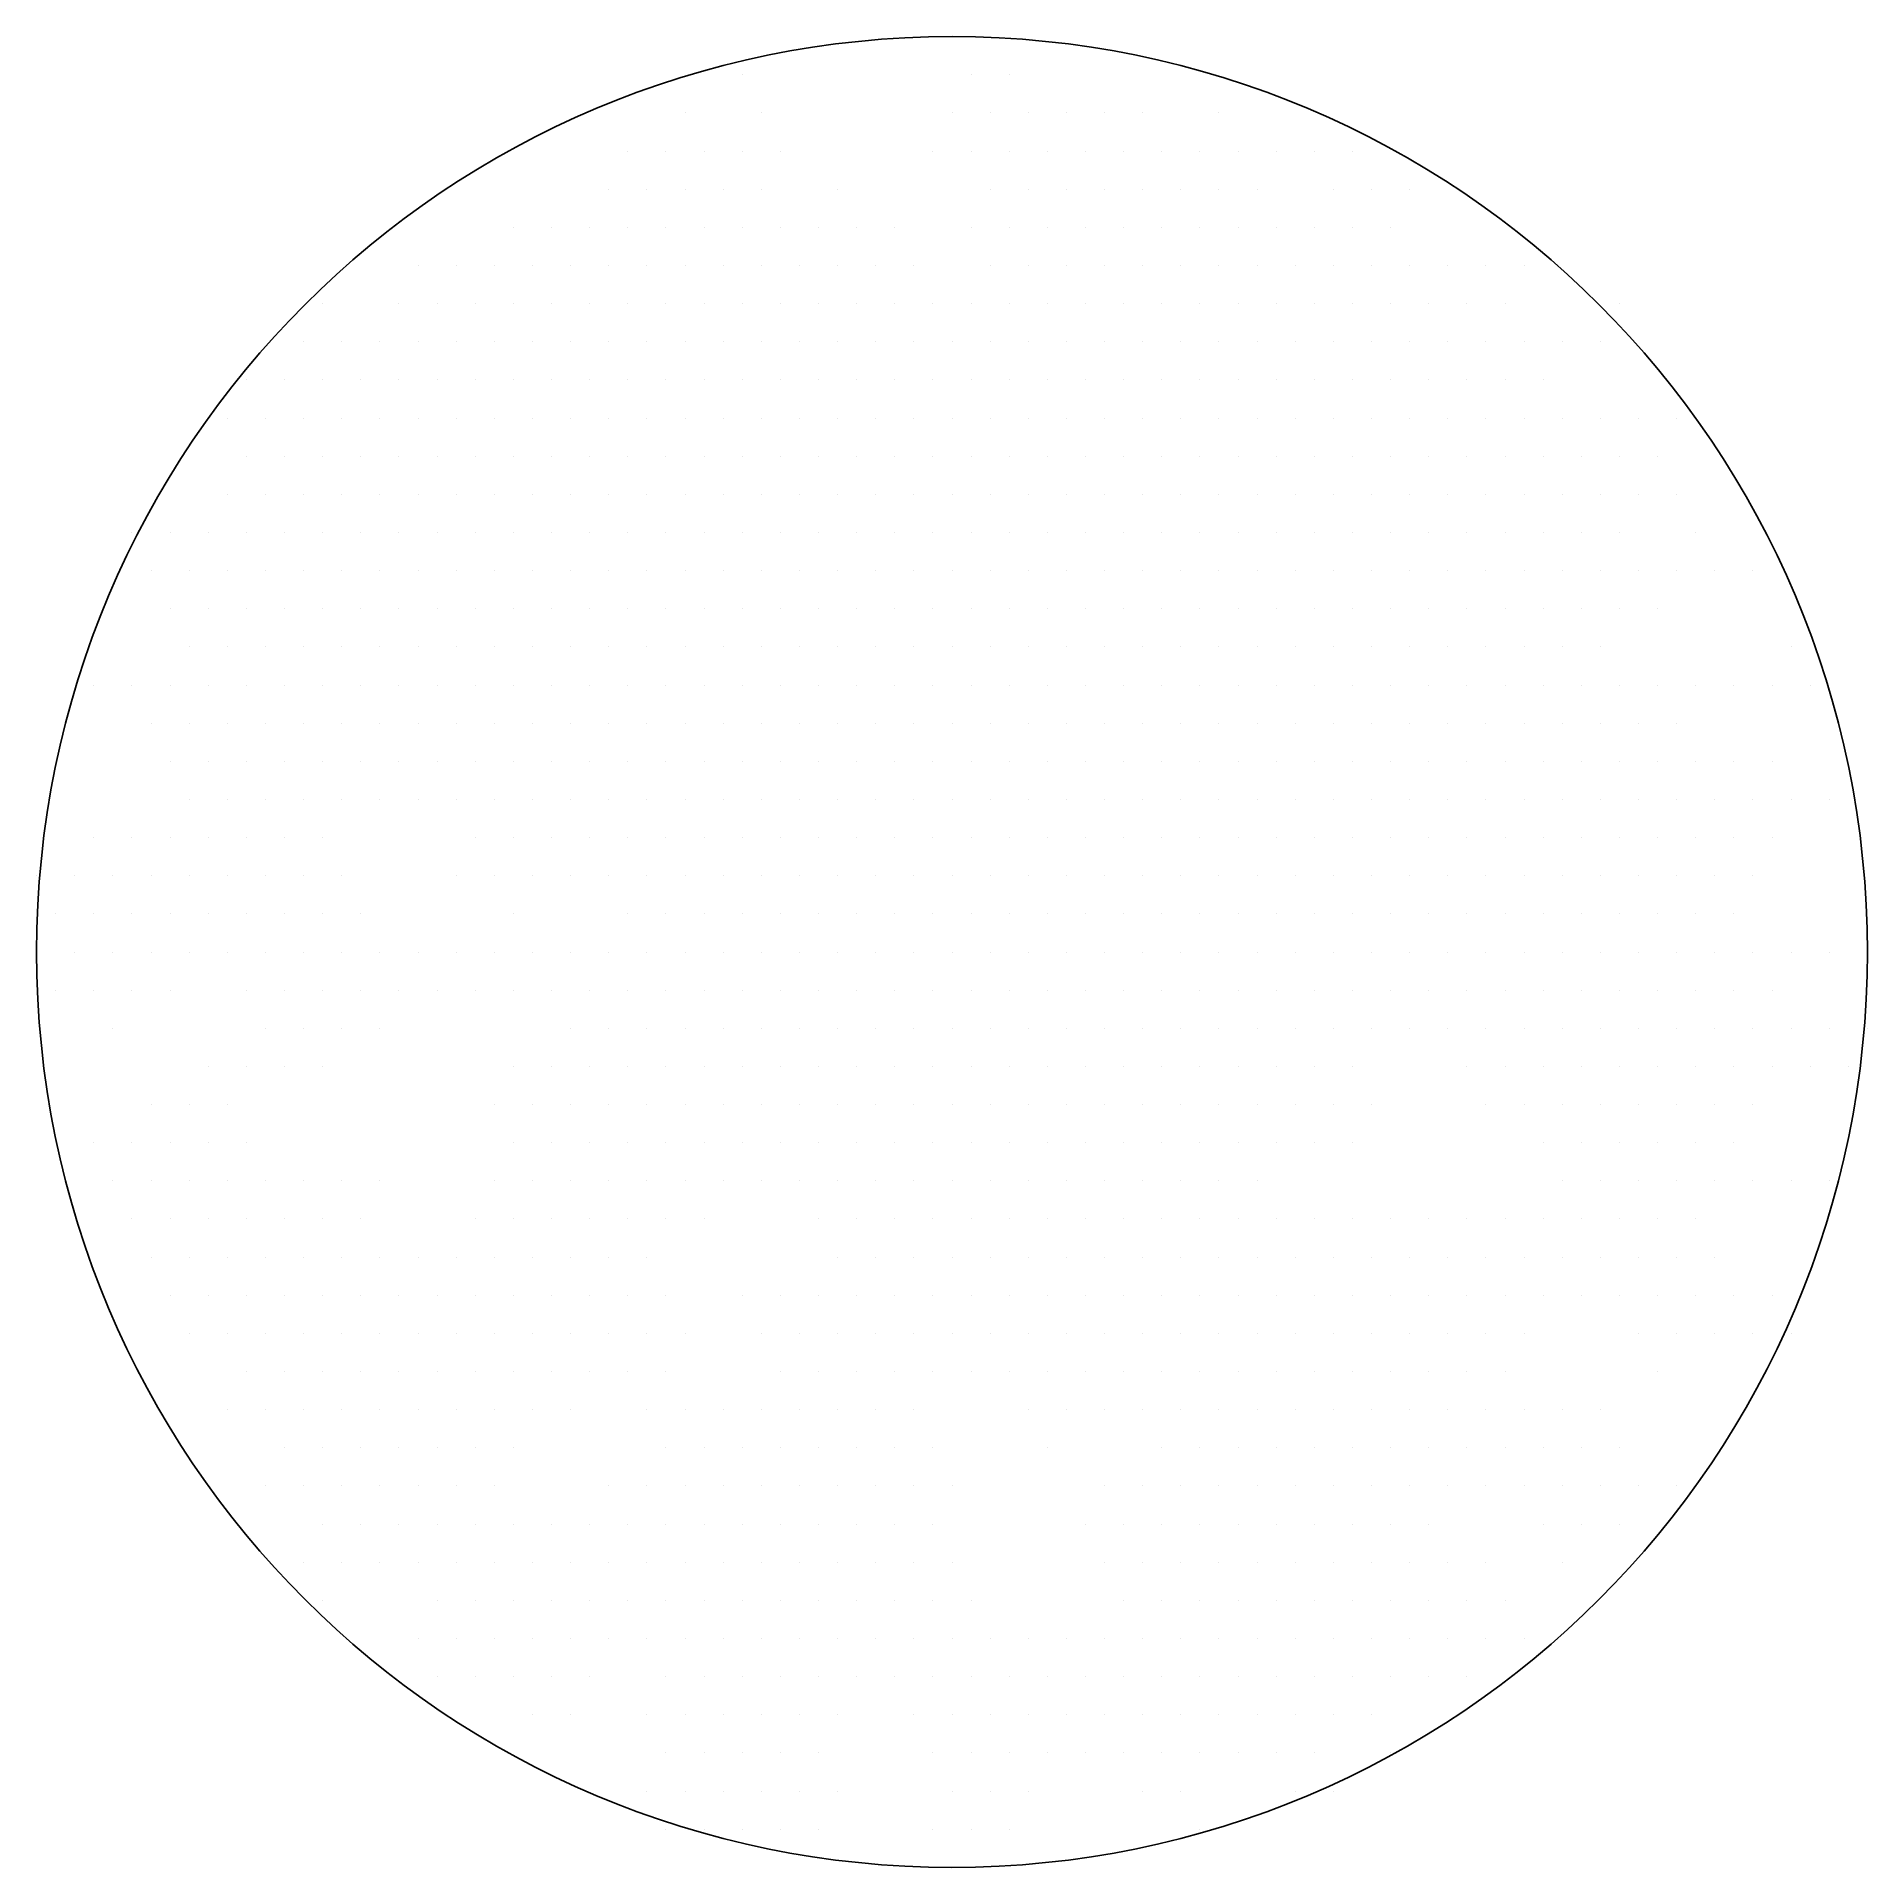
# Model space of a CAD drawing. Extents: x 1 to 13, y 1 to 13.
import ezdxf

# ---------------------------------------------------------------- set-up
doc = ezdxf.new("R2010")
doc.units = 0
doc.layers.get('0').update_dxf_attribs({"linetype": 'CONTINUOUS'})
doc.layers.add('TR_OUT', color=7, linetype='CONTINUOUS')

msp = doc.modelspace()

# ---------------------------------------------------------------- linework, layer by layer
at = {"color": 0}
for p, q in [((5.625, 12.75), (5.625, 12.75)), ((7.125, 12.75), (7.125, 12.75)), ((7.375, 12.75), (7.375, 12.75)), ((5.25, 12.5), (5.25, 12.5)), ((5.75, 12.5), (5.75, 12.5)), ((7, 12.5), (7, 12.5)), ((7.25, 12.5), (7.25, 12.5)), ((7.5, 12.5), (7.5, 12.5)), ((7.75, 12.5), (7.75, 12.5)), ((8, 12.5), (8, 12.5)), ((8.25, 12.5), (8.25, 12.5)), ((8.75, 12.5), (8.75, 12.5)), ((4.875, 12.25), (4.875, 12.25)), ((5.125, 12.25), (5.125, 12.25)), ((5.375, 12.25), (5.375, 12.25)), ((5.625, 12.25), (5.625, 12.25)), ((5.875, 12.25), (5.875, 12.25)), ((6.875, 12.25), (6.875, 12.25)), ((7.125, 12.25), (7.125, 12.25)), ((7.375, 12.25), (7.375, 12.25)), ((7.625, 12.25), (7.625, 12.25)), ((7.875, 12.25), (7.875, 12.25)), ((8.125, 12.25), (8.125, 12.25)), ((8.375, 12.25), (8.375, 12.25)), ((8.625, 12.25), (8.625, 12.25)), ((8.875, 12.25), (8.875, 12.25)), ((9.125, 12.25), (9.125, 12.25)), ((9.375, 12.25), (9.375, 12.25)), ((9.625, 12.25), (9.625, 12.25)), ((4.75, 12), (4.75, 12)), ((5, 12), (5, 12)), ((5.25, 12), (5.25, 12)), ((5.5, 12), (5.5, 12)), ((5.75, 12), (5.75, 12)), ((6.25, 12), (6.25, 12)), ((7.25, 12), (7.25, 12)), ((7.5, 12), (7.5, 12)), ((7.75, 12), (7.75, 12)), ((8, 12), (8, 12)), ((8.25, 12), (8.25, 12)), ((8.5, 12), (8.5, 12)), ((8.75, 12), (8.75, 12)), ((9, 12), (9, 12)), ((9.5, 12), (9.5, 12)), ((9.75, 12), (9.75, 12)), ((10, 12), (10, 12)), ((4.125, 11.75), (4.125, 11.75)), ((4.375, 11.75), (4.375, 11.75)), ((4.625, 11.75), (4.625, 11.75)), ((4.875, 11.75), (4.875, 11.75)), ((5.125, 11.75), (5.125, 11.75)), ((5.375, 11.75), (5.375, 11.75)), ((5.625, 11.75), (5.625, 11.75)), ((5.875, 11.75), (5.875, 11.75)), ((6.125, 11.75), (6.125, 11.75)), ((6.375, 11.75), (6.375, 11.75)), ((6.625, 11.75), (6.625, 11.75)), ((7.125, 11.75), (7.125, 11.75)), ((7.375, 11.75), (7.375, 11.75)), ((7.625, 11.75), (7.625, 11.75)), ((7.875, 11.75), (7.875, 11.75)), ((8.125, 11.75), (8.125, 11.75)), ((8.375, 11.75), (8.375, 11.75)), ((8.625, 11.75), (8.625, 11.75)), ((8.875, 11.75), (8.875, 11.75)), ((9.125, 11.75), (9.125, 11.75)), ((9.375, 11.75), (9.375, 11.75)), ((9.625, 11.75), (9.625, 11.75)), ((9.875, 11.75), (9.875, 11.75)), ((3.5, 11.5), (3.5, 11.5)), ((3.75, 11.5), (3.75, 11.5)), ((4, 11.5), (4, 11.5)), ((4.25, 11.5), (4.25, 11.5)), ((4.5, 11.5), (4.5, 11.5)), ((4.75, 11.5), (4.75, 11.5)), ((5, 11.5), (5, 11.5)), ((5.25, 11.5), (5.25, 11.5)), ((5.5, 11.5), (5.5, 11.5)), ((5.75, 11.5), (5.75, 11.5)), ((6, 11.5), (6, 11.5)), ((6.25, 11.5), (6.25, 11.5)), ((6.5, 11.5), (6.5, 11.5)), ((6.75, 11.5), (6.75, 11.5)), ((7.25, 11.5), (7.25, 11.5)), ((7.5, 11.5), (7.5, 11.5)), ((7.75, 11.5), (7.75, 11.5)), ((8, 11.5), (8, 11.5)), ((8.25, 11.5), (8.25, 11.5)), ((8.5, 11.5), (8.5, 11.5)), ((8.75, 11.5), (8.75, 11.5)), ((9, 11.5), (9, 11.5)), ((9.25, 11.5), (9.25, 11.5)), ((9.5, 11.5), (9.5, 11.5)), ((9.75, 11.5), (9.75, 11.5)), ((10, 11.5), (10, 11.5)), ((10.25, 11.5), (10.25, 11.5)), ((10.5, 11.5), (10.5, 11.5)), ((10.75, 11.5), (10.75, 11.5)), ((2.875, 11.25), (2.875, 11.25)), ((3.375, 11.25), (3.375, 11.25)), ((3.625, 11.25), (3.625, 11.25)), ((3.875, 11.25), (3.875, 11.25)), ((4.125, 11.25), (4.125, 11.25)), ((4.375, 11.25), (4.375, 11.25)), ((4.625, 11.25), (4.625, 11.25)), ((4.875, 11.25), (4.875, 11.25)), ((5.125, 11.25), (5.125, 11.25)), ((5.375, 11.25), (5.375, 11.25)), ((5.625, 11.25), (5.625, 11.25)), ((5.875, 11.25), (5.875, 11.25)), ((6.125, 11.25), (6.125, 11.25)), ((6.375, 11.25), (6.375, 11.25)), ((6.625, 11.25), (6.625, 11.25)), ((6.875, 11.25), (6.875, 11.25)), ((7.125, 11.25), (7.125, 11.25)), ((7.375, 11.25), (7.375, 11.25)), ((7.625, 11.25), (7.625, 11.25)), ((7.875, 11.25), (7.875, 11.25)), ((8.125, 11.25), (8.125, 11.25)), ((8.375, 11.25), (8.375, 11.25)), ((8.625, 11.25), (8.625, 11.25)), ((8.875, 11.25), (8.875, 11.25)), ((9.125, 11.25), (9.125, 11.25)), ((9.375, 11.25), (9.375, 11.25)), ((9.625, 11.25), (9.625, 11.25)), ((9.875, 11.25), (9.875, 11.25)), ((10.125, 11.25), (10.125, 11.25)), ((10.375, 11.25), (10.375, 11.25)), ((10.625, 11.25), (10.625, 11.25)), ((11.375, 11.25), (11.375, 11.25)), ((2.75, 11), (2.75, 11)), ((3, 11), (3, 11)), ((3.25, 11), (3.25, 11)), ((3.5, 11), (3.5, 11)), ((3.75, 11), (3.75, 11)), ((4, 11), (4, 11)), ((4.25, 11), (4.25, 11)), ((4.5, 11), (4.5, 11)), ((4.75, 11), (4.75, 11)), ((5, 11), (5, 11)), ((5.25, 11), (5.25, 11)), ((5.5, 11), (5.5, 11)), ((5.75, 11), (5.75, 11)), ((6, 11), (6, 11)), ((6.25, 11), (6.25, 11)), ((6.5, 11), (6.5, 11)), ((6.75, 11), (6.75, 11)), ((7, 11), (7, 11)), ((7.25, 11), (7.25, 11)), ((7.5, 11), (7.5, 11)), ((7.75, 11), (7.75, 11)), ((8, 11), (8, 11)), ((8.25, 11), (8.25, 11)), ((8.5, 11), (8.5, 11)), ((8.75, 11), (8.75, 11)), ((9, 11), (9, 11)), ((9.25, 11), (9.25, 11)), ((9.5, 11), (9.5, 11)), ((9.75, 11), (9.75, 11)), ((10, 11), (10, 11)), ((10.25, 11), (10.25, 11)), ((10.5, 11), (10.5, 11)), ((10.75, 11), (10.75, 11)), ((11, 11), (11, 11)), ((11.25, 11), (11.25, 11)), ((2.375, 10.75), (2.375, 10.75)), ((2.625, 10.75), (2.625, 10.75)), ((2.875, 10.75), (2.875, 10.75)), ((3.125, 10.75), (3.125, 10.75)), ((3.375, 10.75), (3.375, 10.75)), ((3.625, 10.75), (3.625, 10.75)), ((3.875, 10.75), (3.875, 10.75)), ((4.125, 10.75), (4.125, 10.75)), ((4.375, 10.75), (4.375, 10.75)), ((4.625, 10.75), (4.625, 10.75)), ((4.875, 10.75), (4.875, 10.75)), ((5.125, 10.75), (5.125, 10.75)), ((5.375, 10.75), (5.375, 10.75)), ((5.625, 10.75), (5.625, 10.75)), ((5.875, 10.75), (5.875, 10.75)), ((6.125, 10.75), (6.125, 10.75)), ((6.375, 10.75), (6.375, 10.75)), ((6.625, 10.75), (6.625, 10.75)), ((6.875, 10.75), (6.875, 10.75)), ((7.125, 10.75), (7.125, 10.75)), ((7.375, 10.75), (7.375, 10.75)), ((7.625, 10.75), (7.625, 10.75)), ((7.875, 10.75), (7.875, 10.75)), ((8.125, 10.75), (8.125, 10.75)), ((8.375, 10.75), (8.375, 10.75)), ((8.625, 10.75), (8.625, 10.75)), ((8.875, 10.75), (8.875, 10.75)), ((9.125, 10.75), (9.125, 10.75)), ((9.375, 10.75), (9.375, 10.75)), ((9.625, 10.75), (9.625, 10.75)), ((9.875, 10.75), (9.875, 10.75)), ((10.125, 10.75), (10.125, 10.75)), ((10.375, 10.75), (10.375, 10.75)), ((10.625, 10.75), (10.625, 10.75)), ((10.875, 10.75), (10.875, 10.75)), ((2.25, 10.5), (2.25, 10.5)), ((2.5, 10.5), (2.5, 10.5)), ((2.75, 10.5), (2.75, 10.5)), ((3, 10.5), (3, 10.5)), ((3.25, 10.5), (3.25, 10.5)), ((3.5, 10.5), (3.5, 10.5)), ((3.75, 10.5), (3.75, 10.5)), ((4, 10.5), (4, 10.5)), ((4.25, 10.5), (4.25, 10.5)), ((4.5, 10.5), (4.5, 10.5)), ((4.75, 10.5), (4.75, 10.5)), ((5, 10.5), (5, 10.5)), ((5.25, 10.5), (5.25, 10.5)), ((5.5, 10.5), (5.5, 10.5)), ((5.75, 10.5), (5.75, 10.5)), ((6, 10.5), (6, 10.5)), ((6.25, 10.5), (6.25, 10.5)), ((6.5, 10.5), (6.5, 10.5)), ((6.75, 10.5), (6.75, 10.5)), ((7, 10.5), (7, 10.5)), ((7.25, 10.5), (7.25, 10.5)), ((7.5, 10.5), (7.5, 10.5)), ((7.75, 10.5), (7.75, 10.5)), ((8, 10.5), (8, 10.5)), ((8.25, 10.5), (8.25, 10.5)), ((8.5, 10.5), (8.5, 10.5)), ((8.75, 10.5), (8.75, 10.5)), ((9, 10.5), (9, 10.5)), ((9.25, 10.5), (9.25, 10.5)), ((9.5, 10.5), (9.5, 10.5)), ((9.75, 10.5), (9.75, 10.5)), ((10, 10.5), (10, 10.5)), ((10.25, 10.5), (10.25, 10.5)), ((10.5, 10.5), (10.5, 10.5)), ((10.75, 10.5), (10.75, 10.5)), ((11, 10.5), (11, 10.5)), ((11.25, 10.5), (11.25, 10.5)), ((11.5, 10.5), (11.5, 10.5)), ((11.75, 10.5), (11.75, 10.5)), ((2.375, 10.25), (2.375, 10.25)), ((2.625, 10.25), (2.625, 10.25)), ((2.875, 10.25), (2.875, 10.25)), ((3.125, 10.25), (3.125, 10.25)), ((3.375, 10.25), (3.375, 10.25)), ((3.625, 10.25), (3.625, 10.25)), ((3.875, 10.25), (3.875, 10.25)), ((4.125, 10.25), (4.125, 10.25)), ((4.375, 10.25), (4.375, 10.25)), ((4.625, 10.25), (4.625, 10.25)), ((4.875, 10.25), (4.875, 10.25)), ((5.125, 10.25), (5.125, 10.25)), ((5.375, 10.25), (5.375, 10.25)), ((5.625, 10.25), (5.625, 10.25)), ((5.875, 10.25), (5.875, 10.25)), ((6.125, 10.25), (6.125, 10.25)), ((6.375, 10.25), (6.375, 10.25)), ((6.625, 10.25), (6.625, 10.25)), ((6.875, 10.25), (6.875, 10.25)), ((7.125, 10.25), (7.125, 10.25)), ((7.375, 10.25), (7.375, 10.25)), ((7.625, 10.25), (7.625, 10.25)), ((7.875, 10.25), (7.875, 10.25)), ((8.125, 10.25), (8.125, 10.25)), ((8.375, 10.25), (8.375, 10.25)), ((8.625, 10.25), (8.625, 10.25)), ((8.875, 10.25), (8.875, 10.25)), ((9.125, 10.25), (9.125, 10.25)), ((9.375, 10.25), (9.375, 10.25)), ((9.625, 10.25), (9.625, 10.25)), ((9.875, 10.25), (9.875, 10.25)), ((10.125, 10.25), (10.125, 10.25)), ((10.375, 10.25), (10.375, 10.25)), ((10.625, 10.25), (10.625, 10.25)), ((10.875, 10.25), (10.875, 10.25)), ((11.125, 10.25), (11.125, 10.25)), ((11.375, 10.25), (11.375, 10.25)), ((11.625, 10.25), (11.625, 10.25)), ((2.25, 10), (2.25, 10)), ((2.5, 10), (2.5, 10)), ((2.75, 10), (2.75, 10)), ((3, 10), (3, 10)), ((3.25, 10), (3.25, 10)), ((3.5, 10), (3.5, 10)), ((3.75, 10), (3.75, 10)), ((4, 10), (4, 10)), ((4.25, 10), (4.25, 10)), ((4.5, 10), (4.5, 10)), ((4.75, 10), (4.75, 10)), ((5, 10), (5, 10)), ((5.25, 10), (5.25, 10)), ((5.5, 10), (5.5, 10)), ((5.75, 10), (5.75, 10)), ((6, 10), (6, 10)), ((6.25, 10), (6.25, 10)), ((6.5, 10), (6.5, 10)), ((6.75, 10), (6.75, 10)), ((7, 10), (7, 10)), ((7.25, 10), (7.25, 10)), ((7.5, 10), (7.5, 10)), ((7.75, 10), (7.75, 10)), ((8, 10), (8, 10)), ((8.25, 10), (8.25, 10)), ((8.5, 10), (8.5, 10)), ((8.75, 10), (8.75, 10)), ((9, 10), (9, 10)), ((9.25, 10), (9.25, 10)), ((9.5, 10), (9.5, 10)), ((9.75, 10), (9.75, 10)), ((10, 10), (10, 10)), ((10.25, 10), (10.25, 10)), ((10.5, 10), (10.5, 10)), ((10.75, 10), (10.75, 10)), ((11, 10), (11, 10)), ((11.25, 10), (11.25, 10)), ((11.5, 10), (11.5, 10)), ((11.75, 10), (11.75, 10)), ((1.625, 9.75), (1.625, 9.75)), ((1.875, 9.75), (1.875, 9.75)), ((2.125, 9.75), (2.125, 9.75)), ((2.375, 9.75), (2.375, 9.75)), ((2.625, 9.75), (2.625, 9.75)), ((2.875, 9.75), (2.875, 9.75)), ((3.125, 9.75), (3.125, 9.75)), ((3.375, 9.75), (3.375, 9.75)), ((3.625, 9.75), (3.625, 9.75)), ((3.875, 9.75), (3.875, 9.75)), ((4.125, 9.75), (4.125, 9.75)), ((4.375, 9.75), (4.375, 9.75)), ((4.625, 9.75), (4.625, 9.75)), ((4.875, 9.75), (4.875, 9.75)), ((5.125, 9.75), (5.125, 9.75)), ((5.375, 9.75), (5.375, 9.75)), ((5.625, 9.75), (5.625, 9.75)), ((5.875, 9.75), (5.875, 9.75)), ((6.125, 9.75), (6.125, 9.75)), ((6.375, 9.75), (6.375, 9.75)), ((6.625, 9.75), (6.625, 9.75)), ((6.875, 9.75), (6.875, 9.75)), ((7.125, 9.75), (7.125, 9.75)), ((7.375, 9.75), (7.375, 9.75)), ((7.625, 9.75), (7.625, 9.75)), ((7.875, 9.75), (7.875, 9.75)), ((8.125, 9.75), (8.125, 9.75)), ((8.375, 9.75), (8.375, 9.75)), ((8.625, 9.75), (8.625, 9.75)), ((8.875, 9.75), (8.875, 9.75)), ((9.125, 9.75), (9.125, 9.75)), ((9.375, 9.75), (9.375, 9.75)), ((9.625, 9.75), (9.625, 9.75)), ((9.875, 9.75), (9.875, 9.75)), ((10.125, 9.75), (10.125, 9.75)), ((10.375, 9.75), (10.375, 9.75)), ((10.625, 9.75), (10.625, 9.75)), ((10.875, 9.75), (10.875, 9.75)), ((11.125, 9.75), (11.125, 9.75)), ((11.375, 9.75), (11.375, 9.75)), ((11.875, 9.75), (11.875, 9.75)), ((1.75, 9.5), (1.75, 9.5)), ((2, 9.5), (2, 9.5)), ((2.25, 9.5), (2.25, 9.5)), ((2.5, 9.5), (2.5, 9.5)), ((2.75, 9.5), (2.75, 9.5)), ((3, 9.5), (3, 9.5)), ((3.25, 9.5), (3.25, 9.5)), ((3.5, 9.5), (3.5, 9.5)), ((3.75, 9.5), (3.75, 9.5)), ((4, 9.5), (4, 9.5)), ((4.25, 9.5), (4.25, 9.5)), ((4.5, 9.5), (4.5, 9.5)), ((4.75, 9.5), (4.75, 9.5)), ((5, 9.5), (5, 9.5)), ((5.25, 9.5), (5.25, 9.5)), ((5.5, 9.5), (5.5, 9.5)), ((5.75, 9.5), (5.75, 9.5)), ((6, 9.5), (6, 9.5)), ((6.25, 9.5), (6.25, 9.5)), ((6.5, 9.5), (6.5, 9.5)), ((6.75, 9.5), (6.75, 9.5)), ((7, 9.5), (7, 9.5)), ((7.25, 9.5), (7.25, 9.5)), ((7.5, 9.5), (7.5, 9.5)), ((7.75, 9.5), (7.75, 9.5)), ((8, 9.5), (8, 9.5)), ((8.25, 9.5), (8.25, 9.5)), ((8.5, 9.5), (8.5, 9.5)), ((8.75, 9.5), (8.75, 9.5)), ((9, 9.5), (9, 9.5)), ((9.25, 9.5), (9.25, 9.5)), ((9.5, 9.5), (9.5, 9.5)), ((9.75, 9.5), (9.75, 9.5)), ((10, 9.5), (10, 9.5)), ((10.25, 9.5), (10.25, 9.5)), ((10.5, 9.5), (10.5, 9.5)), ((10.75, 9.5), (10.75, 9.5)), ((11, 9.5), (11, 9.5)), ((11.25, 9.5), (11.25, 9.5)), ((11.5, 9.5), (11.5, 9.5)), ((11.75, 9.5), (11.75, 9.5)), ((12, 9.5), (12, 9.5)), ((12.25, 9.5), (12.25, 9.5)), ((1.875, 9.25), (1.875, 9.25)), ((2.125, 9.25), (2.125, 9.25)), ((2.375, 9.25), (2.375, 9.25)), ((2.625, 9.25), (2.625, 9.25)), ((2.875, 9.25), (2.875, 9.25)), ((3.125, 9.25), (3.125, 9.25)), ((3.375, 9.25), (3.375, 9.25)), ((3.625, 9.25), (3.625, 9.25)), ((3.875, 9.25), (3.875, 9.25)), ((4.125, 9.25), (4.125, 9.25)), ((4.375, 9.25), (4.375, 9.25)), ((4.625, 9.25), (4.625, 9.25)), ((4.875, 9.25), (4.875, 9.25)), ((5.125, 9.25), (5.125, 9.25)), ((5.375, 9.25), (5.375, 9.25)), ((5.625, 9.25), (5.625, 9.25)), ((5.875, 9.25), (5.875, 9.25)), ((6.125, 9.25), (6.125, 9.25)), ((6.375, 9.25), (6.375, 9.25)), ((6.625, 9.25), (6.625, 9.25)), ((6.875, 9.25), (6.875, 9.25)), ((7.125, 9.25), (7.125, 9.25)), ((7.375, 9.25), (7.375, 9.25)), ((7.625, 9.25), (7.625, 9.25)), ((7.875, 9.25), (7.875, 9.25)), ((8.125, 9.25), (8.125, 9.25)), ((8.375, 9.25), (8.375, 9.25)), ((8.625, 9.25), (8.625, 9.25)), ((8.875, 9.25), (8.875, 9.25)), ((9.125, 9.25), (9.125, 9.25)), ((9.375, 9.25), (9.375, 9.25)), ((9.625, 9.25), (9.625, 9.25)), ((9.875, 9.25), (9.875, 9.25)), ((10.125, 9.25), (10.125, 9.25)), ((10.375, 9.25), (10.375, 9.25)), ((10.625, 9.25), (10.625, 9.25)), ((10.875, 9.25), (10.875, 9.25)), ((11.125, 9.25), (11.125, 9.25)), ((11.375, 9.25), (11.375, 9.25)), ((11.625, 9.25), (11.625, 9.25)), ((2, 9), (2, 9)), ((2.25, 9), (2.25, 9)), ((2.5, 9), (2.5, 9)), ((2.75, 9), (2.75, 9)), ((3, 9), (3, 9)), ((3.25, 9), (3.25, 9)), ((3.5, 9), (3.5, 9)), ((3.75, 9), (3.75, 9)), ((4, 9), (4, 9)), ((4.25, 9), (4.25, 9)), ((4.5, 9), (4.5, 9)), ((4.75, 9), (4.75, 9)), ((5, 9), (5, 9)), ((5.25, 9), (5.25, 9)), ((5.5, 9), (5.5, 9)), ((5.75, 9), (5.75, 9)), ((6, 9), (6, 9)), ((6.25, 9), (6.25, 9)), ((6.5, 9), (6.5, 9)), ((6.75, 9), (6.75, 9)), ((7, 9), (7, 9)), ((7.25, 9), (7.25, 9)), ((7.5, 9), (7.5, 9)), ((7.75, 9), (7.75, 9)), ((8, 9), (8, 9)), ((8.25, 9), (8.25, 9)), ((8.5, 9), (8.5, 9)), ((8.75, 9), (8.75, 9)), ((9, 9), (9, 9)), ((9.25, 9), (9.25, 9)), ((9.5, 9), (9.5, 9)), ((9.75, 9), (9.75, 9)), ((10, 9), (10, 9)), ((10.25, 9), (10.25, 9)), ((10.5, 9), (10.5, 9)), ((10.75, 9), (10.75, 9)), ((11, 9), (11, 9)), ((11.25, 9), (11.25, 9)), ((12.5, 9), (12.5, 9)), ((1.375, 8.75), (1.375, 8.75)), ((1.625, 8.75), (1.625, 8.75)), ((1.875, 8.75), (1.875, 8.75)), ((2.125, 8.75), (2.125, 8.75)), ((2.375, 8.75), (2.375, 8.75)), ((2.625, 8.75), (2.625, 8.75)), ((2.875, 8.75), (2.875, 8.75)), ((3.125, 8.75), (3.125, 8.75)), ((3.375, 8.75), (3.375, 8.75)), ((3.625, 8.75), (3.625, 8.75)), ((3.875, 8.75), (3.875, 8.75)), ((4.125, 8.75), (4.125, 8.75)), ((4.375, 8.75), (4.375, 8.75)), ((4.625, 8.75), (4.625, 8.75)), ((4.875, 8.75), (4.875, 8.75)), ((5.125, 8.75), (5.125, 8.75)), ((5.375, 8.75), (5.375, 8.75)), ((5.625, 8.75), (5.625, 8.75)), ((5.875, 8.75), (5.875, 8.75)), ((6.125, 8.75), (6.125, 8.75)), ((6.375, 8.75), (6.375, 8.75)), ((6.625, 8.75), (6.625, 8.75)), ((6.875, 8.75), (6.875, 8.75)), ((7.125, 8.75), (7.125, 8.75)), ((7.375, 8.75), (7.375, 8.75)), ((7.625, 8.75), (7.625, 8.75)), ((7.875, 8.75), (7.875, 8.75)), ((8.125, 8.75), (8.125, 8.75)), ((8.375, 8.75), (8.375, 8.75)), ((8.625, 8.75), (8.625, 8.75)), ((8.875, 8.75), (8.875, 8.75)), ((9.125, 8.75), (9.125, 8.75)), ((9.375, 8.75), (9.375, 8.75)), ((9.625, 8.75), (9.625, 8.75)), ((9.875, 8.75), (9.875, 8.75)), ((10.125, 8.75), (10.125, 8.75)), ((10.375, 8.75), (10.375, 8.75)), ((10.625, 8.75), (10.625, 8.75)), ((10.875, 8.75), (10.875, 8.75)), ((11.125, 8.75), (11.125, 8.75)), ((11.375, 8.75), (11.375, 8.75)), ((11.625, 8.75), (11.625, 8.75)), ((11.875, 8.75), (11.875, 8.75)), ((12.125, 8.75), (12.125, 8.75)), ((12.375, 8.75), (12.375, 8.75)), ((12.625, 8.75), (12.625, 8.75)), ((1.75, 8.5), (1.75, 8.5)), ((2, 8.5), (2, 8.5)), ((2.25, 8.5), (2.25, 8.5)), ((2.5, 8.5), (2.5, 8.5)), ((2.75, 8.5), (2.75, 8.5)), ((3, 8.5), (3, 8.5)), ((3.25, 8.5), (3.25, 8.5)), ((3.5, 8.5), (3.5, 8.5)), ((3.75, 8.5), (3.75, 8.5)), ((4, 8.5), (4, 8.5)), ((4.25, 8.5), (4.25, 8.5)), ((4.5, 8.5), (4.5, 8.5)), ((4.75, 8.5), (4.75, 8.5)), ((5, 8.5), (5, 8.5)), ((5.25, 8.5), (5.25, 8.5)), ((5.5, 8.5), (5.5, 8.5)), ((5.75, 8.5), (5.75, 8.5)), ((6, 8.5), (6, 8.5)), ((6.25, 8.5), (6.25, 8.5)), ((6.5, 8.5), (6.5, 8.5)), ((6.75, 8.5), (6.75, 8.5)), ((7, 8.5), (7, 8.5)), ((7.25, 8.5), (7.25, 8.5)), ((7.5, 8.5), (7.5, 8.5)), ((7.75, 8.5), (7.75, 8.5)), ((8, 8.5), (8, 8.5)), ((8.25, 8.5), (8.25, 8.5)), ((8.5, 8.5), (8.5, 8.5)), ((8.75, 8.5), (8.75, 8.5)), ((9, 8.5), (9, 8.5)), ((9.25, 8.5), (9.25, 8.5)), ((9.5, 8.5), (9.5, 8.5)), ((9.75, 8.5), (9.75, 8.5)), ((10, 8.5), (10, 8.5)), ((10.25, 8.5), (10.25, 8.5)), ((10.5, 8.5), (10.5, 8.5)), ((10.75, 8.5), (10.75, 8.5)), ((11, 8.5), (11, 8.5)), ((11.25, 8.5), (11.25, 8.5)), ((11.5, 8.5), (11.5, 8.5)), ((11.75, 8.5), (11.75, 8.5)), ((1.875, 8.25), (1.875, 8.25)), ((2.125, 8.25), (2.125, 8.25)), ((2.375, 8.25), (2.375, 8.25)), ((2.625, 8.25), (2.625, 8.25)), ((2.875, 8.25), (2.875, 8.25)), ((3.125, 8.25), (3.125, 8.25)), ((3.375, 8.25), (3.375, 8.25)), ((3.625, 8.25), (3.625, 8.25)), ((3.875, 8.25), (3.875, 8.25)), ((4.125, 8.25), (4.125, 8.25)), ((4.375, 8.25), (4.375, 8.25)), ((4.625, 8.25), (4.625, 8.25)), ((4.875, 8.25), (4.875, 8.25)), ((5.125, 8.25), (5.125, 8.25)), ((5.375, 8.25), (5.375, 8.25)), ((5.625, 8.25), (5.625, 8.25)), ((5.875, 8.25), (5.875, 8.25)), ((6.125, 8.25), (6.125, 8.25)), ((6.375, 8.25), (6.375, 8.25)), ((6.625, 8.25), (6.625, 8.25)), ((6.875, 8.25), (6.875, 8.25)), ((7.125, 8.25), (7.125, 8.25)), ((7.375, 8.25), (7.375, 8.25)), ((7.625, 8.25), (7.625, 8.25)), ((7.875, 8.25), (7.875, 8.25)), ((8.125, 8.25), (8.125, 8.25)), ((8.375, 8.25), (8.375, 8.25)), ((8.625, 8.25), (8.625, 8.25)), ((8.875, 8.25), (8.875, 8.25)), ((9.125, 8.25), (9.125, 8.25)), ((9.375, 8.25), (9.375, 8.25)), ((9.625, 8.25), (9.625, 8.25)), ((9.875, 8.25), (9.875, 8.25)), ((10.125, 8.25), (10.125, 8.25)), ((10.375, 8.25), (10.375, 8.25)), ((10.625, 8.25), (10.625, 8.25)), ((10.875, 8.25), (10.875, 8.25)), ((11.125, 8.25), (11.125, 8.25)), ((11.375, 8.25), (11.375, 8.25)), ((11.625, 8.25), (11.625, 8.25)), ((11.875, 8.25), (11.875, 8.25)), ((12.125, 8.25), (12.125, 8.25)), ((12.375, 8.25), (12.375, 8.25)), ((2, 8), (2, 8)), ((2.25, 8), (2.25, 8)), ((2.5, 8), (2.5, 8)), ((2.75, 8), (2.75, 8)), ((3, 8), (3, 8)), ((3.25, 8), (3.25, 8)), ((3.5, 8), (3.5, 8)), ((3.75, 8), (3.75, 8)), ((4, 8), (4, 8)), ((4.25, 8), (4.25, 8)), ((4.5, 8), (4.5, 8)), ((4.75, 8), (4.75, 8)), ((5, 8), (5, 8)), ((5.25, 8), (5.25, 8)), ((5.5, 8), (5.5, 8)), ((5.75, 8), (5.75, 8)), ((6, 8), (6, 8)), ((6.25, 8), (6.25, 8)), ((6.5, 8), (6.5, 8)), ((6.75, 8), (6.75, 8)), ((7, 8), (7, 8)), ((7.25, 8), (7.25, 8)), ((7.5, 8), (7.5, 8)), ((7.75, 8), (7.75, 8)), ((8, 8), (8, 8)), ((8.25, 8), (8.25, 8)), ((8.5, 8), (8.5, 8)), ((8.75, 8), (8.75, 8)), ((9, 8), (9, 8)), ((9.25, 8), (9.25, 8)), ((9.5, 8), (9.5, 8)), ((9.75, 8), (9.75, 8)), ((10, 8), (10, 8)), ((10.25, 8), (10.25, 8)), ((10.5, 8), (10.5, 8)), ((10.75, 8), (10.75, 8)), ((11, 8), (11, 8)), ((11.25, 8), (11.25, 8)), ((11.5, 8), (11.5, 8)), ((11.75, 8), (11.75, 8)), ((12, 8), (12, 8)), ((12.25, 8), (12.25, 8)), ((12.5, 8), (12.5, 8)), ((12.75, 8), (12.75, 8)), ((1.375, 7.75), (1.375, 7.75)), ((1.625, 7.75), (1.625, 7.75)), ((1.875, 7.75), (1.875, 7.75)), ((2.125, 7.75), (2.125, 7.75)), ((2.375, 7.75), (2.375, 7.75)), ((2.625, 7.75), (2.625, 7.75)), ((2.875, 7.75), (2.875, 7.75)), ((3.875, 7.75), (3.875, 7.75)), ((4.125, 7.75), (4.125, 7.75)), ((4.375, 7.75), (4.375, 7.75)), ((4.625, 7.75), (4.625, 7.75)), ((4.875, 7.75), (4.875, 7.75)), ((5.125, 7.75), (5.125, 7.75)), ((5.375, 7.75), (5.375, 7.75)), ((5.625, 7.75), (5.625, 7.75)), ((5.875, 7.75), (5.875, 7.75)), ((6.125, 7.75), (6.125, 7.75)), ((6.375, 7.75), (6.375, 7.75)), ((6.625, 7.75), (6.625, 7.75)), ((6.875, 7.75), (6.875, 7.75)), ((7.125, 7.75), (7.125, 7.75)), ((7.375, 7.75), (7.375, 7.75)), ((7.625, 7.75), (7.625, 7.75)), ((7.875, 7.75), (7.875, 7.75)), ((8.125, 7.75), (8.125, 7.75)), ((8.375, 7.75), (8.375, 7.75)), ((8.625, 7.75), (8.625, 7.75)), ((8.875, 7.75), (8.875, 7.75)), ((9.125, 7.75), (9.125, 7.75)), ((9.375, 7.75), (9.375, 7.75)), ((9.625, 7.75), (9.625, 7.75)), ((9.875, 7.75), (9.875, 7.75)), ((10.125, 7.75), (10.125, 7.75)), ((10.375, 7.75), (10.375, 7.75)), ((10.625, 7.75), (10.625, 7.75)), ((10.875, 7.75), (10.875, 7.75)), ((11.125, 7.75), (11.125, 7.75)), ((11.375, 7.75), (11.375, 7.75)), ((11.625, 7.75), (11.625, 7.75)), ((11.875, 7.75), (11.875, 7.75)), ((12.125, 7.75), (12.125, 7.75)), ((12.375, 7.75), (12.375, 7.75)), ((1, 7.5), (1, 7.5)), ((1.25, 7.5), (1.25, 7.5)), ((1.5, 7.5), (1.5, 7.5)), ((1.75, 7.5), (1.75, 7.5)), ((2, 7.5), (2, 7.5)), ((2.25, 7.5), (2.25, 7.5)), ((2.5, 7.5), (2.5, 7.5)), ((2.75, 7.5), (2.75, 7.5)), ((3, 7.5), (3, 7.5)), ((3.75, 7.5), (3.75, 7.5)), ((4, 7.5), (4, 7.5)), ((4.25, 7.5), (4.25, 7.5)), ((4.5, 7.5), (4.5, 7.5)), ((4.75, 7.5), (4.75, 7.5)), ((5, 7.5), (5, 7.5)), ((5.25, 7.5), (5.25, 7.5)), ((5.5, 7.5), (5.5, 7.5)), ((5.75, 7.5), (5.75, 7.5)), ((6, 7.5), (6, 7.5)), ((6.25, 7.5), (6.25, 7.5)), ((6.5, 7.5), (6.5, 7.5)), ((6.75, 7.5), (6.75, 7.5)), ((7, 7.5), (7, 7.5)), ((7.25, 7.5), (7.25, 7.5)), ((7.5, 7.5), (7.5, 7.5)), ((7.75, 7.5), (7.75, 7.5)), ((8, 7.5), (8, 7.5)), ((8.25, 7.5), (8.25, 7.5)), ((8.5, 7.5), (8.5, 7.5)), ((8.75, 7.5), (8.75, 7.5)), ((9, 7.5), (9, 7.5)), ((9.25, 7.5), (9.25, 7.5)), ((9.5, 7.5), (9.5, 7.5)), ((9.75, 7.5), (9.75, 7.5)), ((10, 7.5), (10, 7.5)), ((10.25, 7.5), (10.25, 7.5)), ((10.5, 7.5), (10.5, 7.5)), ((10.75, 7.5), (10.75, 7.5)), ((11, 7.5), (11, 7.5)), ((11.25, 7.5), (11.25, 7.5)), ((11.5, 7.5), (11.5, 7.5)), ((11.75, 7.5), (11.75, 7.5)), ((12, 7.5), (12, 7.5)), ((12.25, 7.5), (12.25, 7.5)), ((1.125, 7.25), (1.125, 7.25)), ((1.375, 7.25), (1.375, 7.25)), ((1.625, 7.25), (1.625, 7.25)), ((1.875, 7.25), (1.875, 7.25)), ((2.125, 7.25), (2.125, 7.25)), ((2.375, 7.25), (2.375, 7.25)), ((2.625, 7.25), (2.625, 7.25)), ((2.875, 7.25), (2.875, 7.25)), ((3.125, 7.25), (3.125, 7.25)), ((4.125, 7.25), (4.125, 7.25)), ((4.875, 7.25), (4.875, 7.25)), ((5.125, 7.25), (5.125, 7.25)), ((5.375, 7.25), (5.375, 7.25)), ((5.625, 7.25), (5.625, 7.25)), ((5.875, 7.25), (5.875, 7.25)), ((6.125, 7.25), (6.125, 7.25)), ((6.375, 7.25), (6.375, 7.25)), ((6.625, 7.25), (6.625, 7.25)), ((6.875, 7.25), (6.875, 7.25)), ((7.125, 7.25), (7.125, 7.25)), ((7.375, 7.25), (7.375, 7.25)), ((7.625, 7.25), (7.625, 7.25)), ((7.875, 7.25), (7.875, 7.25)), ((8.125, 7.25), (8.125, 7.25)), ((8.375, 7.25), (8.375, 7.25)), ((8.625, 7.25), (8.625, 7.25)), ((8.875, 7.25), (8.875, 7.25)), ((9.125, 7.25), (9.125, 7.25)), ((9.375, 7.25), (9.375, 7.25)), ((9.625, 7.25), (9.625, 7.25)), ((9.875, 7.25), (9.875, 7.25)), ((10.125, 7.25), (10.125, 7.25)), ((10.375, 7.25), (10.375, 7.25)), ((10.625, 7.25), (10.625, 7.25)), ((10.875, 7.25), (10.875, 7.25)), ((11.125, 7.25), (11.125, 7.25)), ((11.375, 7.25), (11.375, 7.25)), ((11.625, 7.25), (11.625, 7.25)), ((11.875, 7.25), (11.875, 7.25)), ((12.125, 7.25), (12.125, 7.25)), ((1.25, 7), (1.25, 7)), ((1.5, 7), (1.5, 7)), ((1.75, 7), (1.75, 7)), ((2, 7), (2, 7)), ((2.25, 7), (2.25, 7)), ((2.5, 7), (2.5, 7)), ((2.75, 7), (2.75, 7)), ((3, 7), (3, 7)), ((3.25, 7), (3.25, 7)), ((3.5, 7), (3.5, 7)), ((3.75, 7), (3.75, 7)), ((4, 7), (4, 7)), ((4.25, 7), (4.25, 7)), ((4.5, 7), (4.5, 7)), ((4.75, 7), (4.75, 7)), ((5, 7), (5, 7)), ((5.25, 7), (5.25, 7)), ((5.5, 7), (5.5, 7)), ((5.75, 7), (5.75, 7)), ((6, 7), (6, 7)), ((6.25, 7), (6.25, 7)), ((6.5, 7), (6.5, 7)), ((6.75, 7), (6.75, 7)), ((7, 7), (7, 7)), ((7.25, 7), (7.25, 7)), ((7.5, 7), (7.5, 7)), ((7.75, 7), (7.75, 7)), ((8, 7), (8, 7)), ((8.25, 7), (8.25, 7)), ((8.5, 7), (8.5, 7)), ((8.75, 7), (8.75, 7)), ((9, 7), (9, 7)), ((9.25, 7), (9.25, 7)), ((9.5, 7), (9.5, 7)), ((9.75, 7), (9.75, 7)), ((10, 7), (10, 7)), ((10.25, 7), (10.25, 7)), ((10.5, 7), (10.5, 7)), ((10.75, 7), (10.75, 7)), ((11, 7), (11, 7)), ((11.25, 7), (11.25, 7)), ((11.5, 7), (11.5, 7)), ((11.75, 7), (11.75, 7)), ((12, 7), (12, 7)), ((12.25, 7), (12.25, 7)), ((12.5, 7), (12.5, 7)), ((12.75, 7), (12.75, 7)), ((1.125, 6.75), (1.125, 6.75)), ((1.375, 6.75), (1.375, 6.75)), ((1.625, 6.75), (1.625, 6.75)), ((1.875, 6.75), (1.875, 6.75)), ((2.375, 6.75), (2.375, 6.75)), ((2.625, 6.75), (2.625, 6.75)), ((2.875, 6.75), (2.875, 6.75)), ((3.125, 6.75), (3.125, 6.75)), ((3.375, 6.75), (3.375, 6.75)), ((3.625, 6.75), (3.625, 6.75)), ((3.875, 6.75), (3.875, 6.75)), ((4.125, 6.75), (4.125, 6.75)), ((4.375, 6.75), (4.375, 6.75)), ((4.625, 6.75), (4.625, 6.75)), ((4.875, 6.75), (4.875, 6.75)), ((5.125, 6.75), (5.125, 6.75)), ((5.375, 6.75), (5.375, 6.75)), ((5.625, 6.75), (5.625, 6.75)), ((5.875, 6.75), (5.875, 6.75)), ((6.125, 6.75), (6.125, 6.75)), ((6.375, 6.75), (6.375, 6.75)), ((6.625, 6.75), (6.625, 6.75)), ((6.875, 6.75), (6.875, 6.75)), ((7.125, 6.75), (7.125, 6.75)), ((7.375, 6.75), (7.375, 6.75)), ((7.625, 6.75), (7.625, 6.75)), ((7.875, 6.75), (7.875, 6.75)), ((8.125, 6.75), (8.125, 6.75)), ((8.375, 6.75), (8.375, 6.75)), ((8.625, 6.75), (8.625, 6.75)), ((8.875, 6.75), (8.875, 6.75)), ((9.125, 6.75), (9.125, 6.75)), ((9.375, 6.75), (9.375, 6.75)), ((9.625, 6.75), (9.625, 6.75)), ((9.875, 6.75), (9.875, 6.75)), ((10.125, 6.75), (10.125, 6.75)), ((10.375, 6.75), (10.375, 6.75)), ((10.625, 6.75), (10.625, 6.75)), ((10.875, 6.75), (10.875, 6.75)), ((11.125, 6.75), (11.125, 6.75)), ((11.375, 6.75), (11.375, 6.75)), ((11.625, 6.75), (11.625, 6.75)), ((11.875, 6.75), (11.875, 6.75)), ((12.125, 6.75), (12.125, 6.75)), ((12.375, 6.75), (12.375, 6.75)), ((1.5, 6.5), (1.5, 6.5)), ((2.5, 6.5), (2.5, 6.5)), ((2.75, 6.5), (2.75, 6.5)), ((3, 6.5), (3, 6.5)), ((3.25, 6.5), (3.25, 6.5)), ((4.5, 6.5), (4.5, 6.5)), ((4.75, 6.5), (4.75, 6.5)), ((5, 6.5), (5, 6.5)), ((5.25, 6.5), (5.25, 6.5)), ((5.5, 6.5), (5.5, 6.5)), ((5.75, 6.5), (5.75, 6.5)), ((6, 6.5), (6, 6.5)), ((6.25, 6.5), (6.25, 6.5)), ((6.5, 6.5), (6.5, 6.5)), ((6.75, 6.5), (6.75, 6.5)), ((7, 6.5), (7, 6.5)), ((7.25, 6.5), (7.25, 6.5)), ((7.5, 6.5), (7.5, 6.5)), ((7.75, 6.5), (7.75, 6.5)), ((8, 6.5), (8, 6.5)), ((8.25, 6.5), (8.25, 6.5)), ((8.5, 6.5), (8.5, 6.5)), ((8.75, 6.5), (8.75, 6.5)), ((9, 6.5), (9, 6.5)), ((9.25, 6.5), (9.25, 6.5)), ((9.5, 6.5), (9.5, 6.5)), ((9.75, 6.5), (9.75, 6.5)), ((10, 6.5), (10, 6.5)), ((10.25, 6.5), (10.25, 6.5)), ((10.5, 6.5), (10.5, 6.5)), ((10.75, 6.5), (10.75, 6.5)), ((11, 6.5), (11, 6.5)), ((11.25, 6.5), (11.25, 6.5)), ((11.5, 6.5), (11.5, 6.5)), ((11.75, 6.5), (11.75, 6.5)), ((12, 6.5), (12, 6.5)), ((12.25, 6.5), (12.25, 6.5)), ((12.5, 6.5), (12.5, 6.5)), ((12.75, 6.5), (12.75, 6.5)), ((13, 6.5), (13, 6.5)), ((2.125, 6.25), (2.125, 6.25)), ((2.375, 6.25), (2.375, 6.25)), ((2.625, 6.25), (2.625, 6.25)), ((2.875, 6.25), (2.875, 6.25)), ((4.125, 6.25), (4.125, 6.25)), ((4.375, 6.25), (4.375, 6.25)), ((4.625, 6.25), (4.625, 6.25)), ((4.875, 6.25), (4.875, 6.25)), ((5.125, 6.25), (5.125, 6.25)), ((5.375, 6.25), (5.375, 6.25)), ((5.625, 6.25), (5.625, 6.25)), ((5.875, 6.25), (5.875, 6.25)), ((6.125, 6.25), (6.125, 6.25)), ((6.375, 6.25), (6.375, 6.25)), ((6.625, 6.25), (6.625, 6.25)), ((6.875, 6.25), (6.875, 6.25)), ((7.125, 6.25), (7.125, 6.25)), ((7.375, 6.25), (7.375, 6.25)), ((7.625, 6.25), (7.625, 6.25)), ((7.875, 6.25), (7.875, 6.25)), ((8.125, 6.25), (8.125, 6.25)), ((8.375, 6.25), (8.375, 6.25)), ((8.625, 6.25), (8.625, 6.25)), ((8.875, 6.25), (8.875, 6.25)), ((9.125, 6.25), (9.125, 6.25)), ((9.375, 6.25), (9.375, 6.25)), ((9.625, 6.25), (9.625, 6.25)), ((10.375, 6.25), (10.375, 6.25)), ((10.625, 6.25), (10.625, 6.25)), ((10.875, 6.25), (10.875, 6.25)), ((11.125, 6.25), (11.125, 6.25)), ((11.375, 6.25), (11.375, 6.25)), ((11.625, 6.25), (11.625, 6.25)), ((11.875, 6.25), (11.875, 6.25)), ((12.125, 6.25), (12.125, 6.25)), ((12.375, 6.25), (12.375, 6.25)), ((12.625, 6.25), (12.625, 6.25)), ((12.875, 6.25), (12.875, 6.25)), ((1.75, 6), (1.75, 6)), ((2, 6), (2, 6)), ((2.25, 6), (2.25, 6)), ((4, 6), (4, 6)), ((4.25, 6), (4.25, 6)), ((4.5, 6), (4.5, 6)), ((4.75, 6), (4.75, 6)), ((5, 6), (5, 6)), ((5.25, 6), (5.25, 6)), ((5.5, 6), (5.5, 6)), ((5.75, 6), (5.75, 6)), ((6, 6), (6, 6)), ((6.25, 6), (6.25, 6)), ((6.5, 6), (6.5, 6)), ((6.75, 6), (6.75, 6)), ((7, 6), (7, 6)), ((7.25, 6), (7.25, 6)), ((7.5, 6), (7.5, 6)), ((7.75, 6), (7.75, 6)), ((8, 6), (8, 6)), ((8.25, 6), (8.25, 6)), ((8.5, 6), (8.5, 6)), ((8.75, 6), (8.75, 6)), ((9, 6), (9, 6)), ((9.25, 6), (9.25, 6)), ((9.5, 6), (9.5, 6)), ((9.75, 6), (9.75, 6)), ((10.5, 6), (10.5, 6)), ((10.75, 6), (10.75, 6)), ((11, 6), (11, 6)), ((11.25, 6), (11.25, 6)), ((11.5, 6), (11.5, 6)), ((11.75, 6), (11.75, 6)), ((12, 6), (12, 6)), ((12.25, 6), (12.25, 6)), ((1.375, 5.75), (1.375, 5.75)), ((1.625, 5.75), (1.625, 5.75)), ((1.875, 5.75), (1.875, 5.75)), ((2.125, 5.75), (2.125, 5.75)), ((2.375, 5.75), (2.375, 5.75)), ((4.125, 5.75), (4.125, 5.75)), ((4.375, 5.75), (4.375, 5.75)), ((4.625, 5.75), (4.625, 5.75)), ((4.875, 5.75), (4.875, 5.75)), ((5.125, 5.75), (5.125, 5.75)), ((5.375, 5.75), (5.375, 5.75)), ((5.625, 5.75), (5.625, 5.75)), ((5.875, 5.75), (5.875, 5.75)), ((6.125, 5.75), (6.125, 5.75)), ((6.375, 5.75), (6.375, 5.75)), ((6.625, 5.75), (6.625, 5.75)), ((6.875, 5.75), (6.875, 5.75)), ((7.125, 5.75), (7.125, 5.75)), ((7.375, 5.75), (7.375, 5.75)), ((7.625, 5.75), (7.625, 5.75)), ((7.875, 5.75), (7.875, 5.75)), ((8.125, 5.75), (8.125, 5.75)), ((8.375, 5.75), (8.375, 5.75)), ((8.625, 5.75), (8.625, 5.75)), ((8.875, 5.75), (8.875, 5.75)), ((9.125, 5.75), (9.125, 5.75)), ((9.375, 5.75), (9.375, 5.75)), ((9.625, 5.75), (9.625, 5.75)), ((10.875, 5.75), (10.875, 5.75)), ((11.125, 5.75), (11.125, 5.75)), ((11.375, 5.75), (11.375, 5.75)), ((11.625, 5.75), (11.625, 5.75)), ((11.875, 5.75), (11.875, 5.75)), ((12.125, 5.75), (12.125, 5.75)), ((1.5, 5.5), (1.5, 5.5)), ((1.75, 5.5), (1.75, 5.5)), ((2, 5.5), (2, 5.5)), ((2.25, 5.5), (2.25, 5.5)), ((2.5, 5.5), (2.5, 5.5)), ((2.75, 5.5), (2.75, 5.5)), ((3, 5.5), (3, 5.5)), ((3.25, 5.5), (3.25, 5.5)), ((4, 5.5), (4, 5.5)), ((4.25, 5.5), (4.25, 5.5)), ((4.5, 5.5), (4.5, 5.5)), ((4.75, 5.5), (4.75, 5.5)), ((5, 5.5), (5, 5.5)), ((5.25, 5.5), (5.25, 5.5)), ((5.5, 5.5), (5.5, 5.5)), ((5.75, 5.5), (5.75, 5.5)), ((6, 5.5), (6, 5.5)), ((6.25, 5.5), (6.25, 5.5)), ((6.5, 5.5), (6.5, 5.5)), ((6.75, 5.5), (6.75, 5.5)), ((7, 5.5), (7, 5.5)), ((7.25, 5.5), (7.25, 5.5)), ((7.5, 5.5), (7.5, 5.5)), ((7.75, 5.5), (7.75, 5.5)), ((8, 5.5), (8, 5.5)), ((8.25, 5.5), (8.25, 5.5)), ((8.5, 5.5), (8.5, 5.5)), ((8.75, 5.5), (8.75, 5.5)), ((9, 5.5), (9, 5.5)), ((11, 5.5), (11, 5.5)), ((11.25, 5.5), (11.25, 5.5)), ((11.5, 5.5), (11.5, 5.5)), ((11.75, 5.5), (11.75, 5.5)), ((12, 5.5), (12, 5.5)), ((12.25, 5.5), (12.25, 5.5)), ((12.5, 5.5), (12.5, 5.5)), ((12.75, 5.5), (12.75, 5.5)), ((1.625, 5.25), (1.625, 5.25)), ((1.875, 5.25), (1.875, 5.25)), ((2.125, 5.25), (2.125, 5.25)), ((2.375, 5.25), (2.375, 5.25)), ((2.625, 5.25), (2.625, 5.25)), ((2.875, 5.25), (2.875, 5.25)), ((3.125, 5.25), (3.125, 5.25)), ((3.875, 5.25), (3.875, 5.25)), ((4.125, 5.25), (4.125, 5.25)), ((4.375, 5.25), (4.375, 5.25)), ((4.625, 5.25), (4.625, 5.25)), ((4.875, 5.25), (4.875, 5.25)), ((5.125, 5.25), (5.125, 5.25)), ((5.375, 5.25), (5.375, 5.25)), ((6.125, 5.25), (6.125, 5.25)), ((6.375, 5.25), (6.375, 5.25)), ((6.625, 5.25), (6.625, 5.25)), ((6.875, 5.25), (6.875, 5.25)), ((7.125, 5.25), (7.125, 5.25)), ((7.375, 5.25), (7.375, 5.25)), ((7.625, 5.25), (7.625, 5.25)), ((7.875, 5.25), (7.875, 5.25)), ((8.125, 5.25), (8.125, 5.25)), ((8.375, 5.25), (8.375, 5.25)), ((8.625, 5.25), (8.625, 5.25)), ((8.875, 5.25), (8.875, 5.25)), ((9.125, 5.25), (9.125, 5.25)), ((9.375, 5.25), (9.375, 5.25)), ((9.625, 5.25), (9.625, 5.25)), ((9.875, 5.25), (9.875, 5.25)), ((10.125, 5.25), (10.125, 5.25)), ((10.375, 5.25), (10.375, 5.25)), ((10.625, 5.25), (10.625, 5.25)), ((10.875, 5.25), (10.875, 5.25)), ((11.125, 5.25), (11.125, 5.25)), ((11.375, 5.25), (11.375, 5.25)), ((11.625, 5.25), (11.625, 5.25)), ((11.875, 5.25), (11.875, 5.25)), ((1.75, 5), (1.75, 5)), ((2, 5), (2, 5)), ((2.25, 5), (2.25, 5)), ((2.5, 5), (2.5, 5)), ((2.75, 5), (2.75, 5)), ((3, 5), (3, 5)), ((3.25, 5), (3.25, 5)), ((3.5, 5), (3.5, 5)), ((3.75, 5), (3.75, 5)), ((4, 5), (4, 5)), ((4.25, 5), (4.25, 5)), ((4.5, 5), (4.5, 5)), ((4.75, 5), (4.75, 5)), ((5, 5), (5, 5)), ((6.25, 5), (6.25, 5)), ((6.5, 5), (6.5, 5)), ((6.75, 5), (6.75, 5)), ((7, 5), (7, 5)), ((7.25, 5), (7.25, 5)), ((7.5, 5), (7.5, 5)), ((7.75, 5), (7.75, 5)), ((8, 5), (8, 5)), ((8.25, 5), (8.25, 5)), ((8.5, 5), (8.5, 5)), ((8.75, 5), (8.75, 5)), ((9, 5), (9, 5)), ((9.25, 5), (9.25, 5)), ((9.5, 5), (9.5, 5)), ((9.75, 5), (9.75, 5)), ((10, 5), (10, 5)), ((10.25, 5), (10.25, 5)), ((10.5, 5), (10.5, 5)), ((10.75, 5), (10.75, 5)), ((11, 5), (11, 5)), ((11.25, 5), (11.25, 5)), ((11.5, 5), (11.5, 5)), ((11.75, 5), (11.75, 5)), ((12, 5), (12, 5)), ((1.875, 4.75), (1.875, 4.75)), ((2.125, 4.75), (2.125, 4.75)), ((2.375, 4.75), (2.375, 4.75)), ((2.625, 4.75), (2.625, 4.75)), ((2.875, 4.75), (2.875, 4.75)), ((3.125, 4.75), (3.125, 4.75)), ((3.375, 4.75), (3.375, 4.75)), ((3.625, 4.75), (3.625, 4.75)), ((3.875, 4.75), (3.875, 4.75)), ((4.125, 4.75), (4.125, 4.75)), ((4.375, 4.75), (4.375, 4.75)), ((4.625, 4.75), (4.625, 4.75)), ((4.875, 4.75), (4.875, 4.75)), ((5.125, 4.75), (5.125, 4.75)), ((5.625, 4.75), (5.625, 4.75)), ((5.875, 4.75), (5.875, 4.75)), ((6.125, 4.75), (6.125, 4.75)), ((6.375, 4.75), (6.375, 4.75)), ((6.625, 4.75), (6.625, 4.75)), ((6.875, 4.75), (6.875, 4.75)), ((7.125, 4.75), (7.125, 4.75)), ((7.375, 4.75), (7.375, 4.75)), ((7.625, 4.75), (7.625, 4.75)), ((7.875, 4.75), (7.875, 4.75)), ((8.125, 4.75), (8.125, 4.75)), ((8.375, 4.75), (8.375, 4.75)), ((8.625, 4.75), (8.625, 4.75)), ((8.875, 4.75), (8.875, 4.75)), ((9.125, 4.75), (9.125, 4.75)), ((9.375, 4.75), (9.375, 4.75)), ((9.625, 4.75), (9.625, 4.75)), ((9.875, 4.75), (9.875, 4.75)), ((10.125, 4.75), (10.125, 4.75)), ((10.375, 4.75), (10.375, 4.75)), ((10.625, 4.75), (10.625, 4.75)), ((10.875, 4.75), (10.875, 4.75)), ((11.125, 4.75), (11.125, 4.75)), ((11.375, 4.75), (11.375, 4.75)), ((11.625, 4.75), (11.625, 4.75)), ((11.875, 4.75), (11.875, 4.75)), ((12.125, 4.75), (12.125, 4.75)), ((12.375, 4.75), (12.375, 4.75)), ((2, 4.5), (2, 4.5)), ((2.25, 4.5), (2.25, 4.5)), ((2.5, 4.5), (2.5, 4.5)), ((2.75, 4.5), (2.75, 4.5)), ((3, 4.5), (3, 4.5)), ((3.25, 4.5), (3.25, 4.5)), ((3.5, 4.5), (3.5, 4.5)), ((3.75, 4.5), (3.75, 4.5)), ((4, 4.5), (4, 4.5)), ((4.25, 4.5), (4.25, 4.5)), ((4.5, 4.5), (4.5, 4.5)), ((4.75, 4.5), (4.75, 4.5)), ((5, 4.5), (5, 4.5)), ((5.25, 4.5), (5.25, 4.5)), ((5.75, 4.5), (5.75, 4.5)), ((6, 4.5), (6, 4.5)), ((6.25, 4.5), (6.25, 4.5)), ((6.5, 4.5), (6.5, 4.5)), ((6.75, 4.5), (6.75, 4.5)), ((7, 4.5), (7, 4.5)), ((7.25, 4.5), (7.25, 4.5)), ((7.5, 4.5), (7.5, 4.5)), ((7.75, 4.5), (7.75, 4.5)), ((8, 4.5), (8, 4.5)), ((8.25, 4.5), (8.25, 4.5)), ((8.5, 4.5), (8.5, 4.5)), ((8.75, 4.5), (8.75, 4.5)), ((9, 4.5), (9, 4.5)), ((9.25, 4.5), (9.25, 4.5)), ((9.5, 4.5), (9.5, 4.5)), ((9.75, 4.5), (9.75, 4.5)), ((10, 4.5), (10, 4.5)), ((10.25, 4.5), (10.25, 4.5)), ((10.5, 4.5), (10.5, 4.5)), ((10.75, 4.5), (10.75, 4.5)), ((11.5, 4.5), (11.5, 4.5)), ((11.75, 4.5), (11.75, 4.5)), ((12, 4.5), (12, 4.5)), ((12.25, 4.5), (12.25, 4.5)), ((12.5, 4.5), (12.5, 4.5)), ((2.375, 4.25), (2.375, 4.25)), ((2.625, 4.25), (2.625, 4.25)), ((2.875, 4.25), (2.875, 4.25)), ((3.125, 4.25), (3.125, 4.25)), ((3.375, 4.25), (3.375, 4.25)), ((3.625, 4.25), (3.625, 4.25)), ((3.875, 4.25), (3.875, 4.25)), ((4.125, 4.25), (4.125, 4.25)), ((4.375, 4.25), (4.375, 4.25)), ((4.625, 4.25), (4.625, 4.25)), ((4.875, 4.25), (4.875, 4.25)), ((5.125, 4.25), (5.125, 4.25)), ((5.875, 4.25), (5.875, 4.25)), ((6.125, 4.25), (6.125, 4.25)), ((6.375, 4.25), (6.375, 4.25)), ((6.625, 4.25), (6.625, 4.25)), ((6.875, 4.25), (6.875, 4.25)), ((7.125, 4.25), (7.125, 4.25)), ((7.375, 4.25), (7.375, 4.25)), ((7.625, 4.25), (7.625, 4.25)), ((7.875, 4.25), (7.875, 4.25)), ((8.125, 4.25), (8.125, 4.25)), ((8.375, 4.25), (8.375, 4.25)), ((8.625, 4.25), (8.625, 4.25)), ((8.875, 4.25), (8.875, 4.25)), ((9.125, 4.25), (9.125, 4.25)), ((9.375, 4.25), (9.375, 4.25)), ((9.625, 4.25), (9.625, 4.25)), ((9.875, 4.25), (9.875, 4.25)), ((10.125, 4.25), (10.125, 4.25)), ((10.375, 4.25), (10.375, 4.25)), ((10.625, 4.25), (10.625, 4.25)), ((11.625, 4.25), (11.625, 4.25)), ((2.25, 4), (2.25, 4)), ((2.5, 4), (2.5, 4)), ((2.75, 4), (2.75, 4)), ((3, 4), (3, 4)), ((3.25, 4), (3.25, 4)), ((3.5, 4), (3.5, 4)), ((3.75, 4), (3.75, 4)), ((4, 4), (4, 4)), ((4.25, 4), (4.25, 4)), ((4.5, 4), (4.5, 4)), ((5, 4), (5, 4)), ((5.25, 4), (5.25, 4)), ((5.5, 4), (5.5, 4)), ((5.75, 4), (5.75, 4)), ((6, 4), (6, 4)), ((6.25, 4), (6.25, 4)), ((6.5, 4), (6.5, 4)), ((6.75, 4), (6.75, 4)), ((7.5, 4), (7.5, 4)), ((7.75, 4), (7.75, 4)), ((8, 4), (8, 4)), ((8.25, 4), (8.25, 4)), ((8.5, 4), (8.5, 4)), ((8.75, 4), (8.75, 4)), ((9, 4), (9, 4)), ((9.25, 4), (9.25, 4)), ((9.5, 4), (9.5, 4)), ((9.75, 4), (9.75, 4)), ((10, 4), (10, 4)), ((10.25, 4), (10.25, 4)), ((10.5, 4), (10.5, 4)), ((10.75, 4), (10.75, 4)), ((11, 4), (11, 4)), ((11.25, 4), (11.25, 4)), ((2.625, 3.75), (2.625, 3.75)), ((2.875, 3.75), (2.875, 3.75)), ((3.125, 3.75), (3.125, 3.75)), ((3.375, 3.75), (3.375, 3.75)), ((3.625, 3.75), (3.625, 3.75)), ((3.875, 3.75), (3.875, 3.75)), ((4.125, 3.75), (4.125, 3.75)), ((5.125, 3.75), (5.125, 3.75)), ((5.375, 3.75), (5.375, 3.75)), ((5.625, 3.75), (5.625, 3.75)), ((5.875, 3.75), (5.875, 3.75)), ((6.125, 3.75), (6.125, 3.75)), ((6.375, 3.75), (6.375, 3.75)), ((6.625, 3.75), (6.625, 3.75)), ((6.875, 3.75), (6.875, 3.75)), ((7.625, 3.75), (7.625, 3.75)), ((8.375, 3.75), (8.375, 3.75)), ((8.625, 3.75), (8.625, 3.75)), ((8.875, 3.75), (8.875, 3.75)), ((9.125, 3.75), (9.125, 3.75)), ((9.375, 3.75), (9.375, 3.75)), ((9.625, 3.75), (9.625, 3.75)), ((9.875, 3.75), (9.875, 3.75)), ((10.125, 3.75), (10.125, 3.75)), ((10.375, 3.75), (10.375, 3.75)), ((10.625, 3.75), (10.625, 3.75)), ((10.875, 3.75), (10.875, 3.75)), ((11.125, 3.75), (11.125, 3.75)), ((11.375, 3.75), (11.375, 3.75)), ((2.5, 3.5), (2.5, 3.5)), ((2.75, 3.5), (2.75, 3.5)), ((3, 3.5), (3, 3.5)), ((3.25, 3.5), (3.25, 3.5)), ((3.5, 3.5), (3.5, 3.5)), ((3.75, 3.5), (3.75, 3.5)), ((4, 3.5), (4, 3.5)), ((4.75, 3.5), (4.75, 3.5)), ((5, 3.5), (5, 3.5)), ((5.25, 3.5), (5.25, 3.5)), ((5.5, 3.5), (5.5, 3.5)), ((5.75, 3.5), (5.75, 3.5)), ((6, 3.5), (6, 3.5)), ((6.25, 3.5), (6.25, 3.5)), ((6.5, 3.5), (6.5, 3.5)), ((6.75, 3.5), (6.75, 3.5)), ((7, 3.5), (7, 3.5)), ((8, 3.5), (8, 3.5)), ((8.25, 3.5), (8.25, 3.5)), ((8.5, 3.5), (8.5, 3.5)), ((8.75, 3.5), (8.75, 3.5)), ((9, 3.5), (9, 3.5)), ((9.25, 3.5), (9.25, 3.5)), ((9.5, 3.5), (9.5, 3.5)), ((9.75, 3.5), (9.75, 3.5)), ((10, 3.5), (10, 3.5)), ((10.25, 3.5), (10.25, 3.5)), ((10.5, 3.5), (10.5, 3.5)), ((10.75, 3.5), (10.75, 3.5)), ((11, 3.5), (11, 3.5)), ((11.25, 3.5), (11.25, 3.5)), ((11.5, 3.5), (11.5, 3.5)), ((11.75, 3.5), (11.75, 3.5)), ((2.875, 3.25), (2.875, 3.25)), ((3.125, 3.25), (3.125, 3.25)), ((3.375, 3.25), (3.375, 3.25)), ((3.625, 3.25), (3.625, 3.25)), ((3.875, 3.25), (3.875, 3.25)), ((4.125, 3.25), (4.125, 3.25)), ((4.375, 3.25), (4.375, 3.25)), ((4.625, 3.25), (4.625, 3.25)), ((4.875, 3.25), (4.875, 3.25)), ((5.125, 3.25), (5.125, 3.25)), ((5.375, 3.25), (5.375, 3.25)), ((5.625, 3.25), (5.625, 3.25)), ((5.875, 3.25), (5.875, 3.25)), ((6.125, 3.25), (6.125, 3.25)), ((6.375, 3.25), (6.375, 3.25)), ((6.625, 3.25), (6.625, 3.25)), ((6.875, 3.25), (6.875, 3.25)), ((7.875, 3.25), (7.875, 3.25)), ((8.125, 3.25), (8.125, 3.25)), ((8.375, 3.25), (8.375, 3.25)), ((8.625, 3.25), (8.625, 3.25)), ((8.875, 3.25), (8.875, 3.25)), ((9.125, 3.25), (9.125, 3.25)), ((9.375, 3.25), (9.375, 3.25)), ((9.625, 3.25), (9.625, 3.25)), ((9.875, 3.25), (9.875, 3.25)), ((10.125, 3.25), (10.125, 3.25)), ((10.875, 3.25), (10.875, 3.25)), ((11.125, 3.25), (11.125, 3.25)), ((11.375, 3.25), (11.375, 3.25)), ((2.75, 3), (2.75, 3)), ((3, 3), (3, 3)), ((3.25, 3), (3.25, 3)), ((3.5, 3), (3.5, 3)), ((3.75, 3), (3.75, 3)), ((4, 3), (4, 3)), ((4.25, 3), (4.25, 3)), ((4.5, 3), (4.5, 3)), ((4.75, 3), (4.75, 3)), ((5, 3), (5, 3)), ((5.25, 3), (5.25, 3)), ((5.5, 3), (5.5, 3)), ((5.75, 3), (5.75, 3)), ((6, 3), (6, 3)), ((6.25, 3), (6.25, 3)), ((6.5, 3), (6.5, 3)), ((6.75, 3), (6.75, 3)), ((7, 3), (7, 3)), ((8, 3), (8, 3)), ((8.25, 3), (8.25, 3)), ((8.5, 3), (8.5, 3)), ((8.75, 3), (8.75, 3)), ((9, 3), (9, 3)), ((9.25, 3), (9.25, 3)), ((9.5, 3), (9.5, 3)), ((9.75, 3), (9.75, 3)), ((10, 3), (10, 3)), ((10.25, 3), (10.25, 3)), ((10.5, 3), (10.5, 3)), ((11, 3), (11, 3)), ((2.875, 2.75), (2.875, 2.75)), ((3.625, 2.75), (3.625, 2.75)), ((3.875, 2.75), (3.875, 2.75)), ((4.125, 2.75), (4.125, 2.75)), ((4.375, 2.75), (4.375, 2.75)), ((4.625, 2.75), (4.625, 2.75)), ((4.875, 2.75), (4.875, 2.75)), ((5.125, 2.75), (5.125, 2.75)), ((5.375, 2.75), (5.375, 2.75)), ((5.625, 2.75), (5.625, 2.75)), ((5.875, 2.75), (5.875, 2.75)), ((6.125, 2.75), (6.125, 2.75)), ((6.375, 2.75), (6.375, 2.75)), ((6.625, 2.75), (6.625, 2.75)), ((6.875, 2.75), (6.875, 2.75)), ((7.125, 2.75), (7.125, 2.75)), ((8.125, 2.75), (8.125, 2.75)), ((8.375, 2.75), (8.375, 2.75)), ((8.625, 2.75), (8.625, 2.75)), ((8.875, 2.75), (8.875, 2.75)), ((9.125, 2.75), (9.125, 2.75)), ((9.375, 2.75), (9.375, 2.75)), ((9.625, 2.75), (9.625, 2.75)), ((9.875, 2.75), (9.875, 2.75)), ((10.125, 2.75), (10.125, 2.75)), ((10.375, 2.75), (10.375, 2.75)), ((10.625, 2.75), (10.625, 2.75)), ((3.5, 2.5), (3.5, 2.5)), ((3.75, 2.5), (3.75, 2.5)), ((4, 2.5), (4, 2.5)), ((4.25, 2.5), (4.25, 2.5)), ((4.5, 2.5), (4.5, 2.5)), ((4.75, 2.5), (4.75, 2.5)), ((5, 2.5), (5, 2.5)), ((5.25, 2.5), (5.25, 2.5)), ((5.5, 2.5), (5.5, 2.5)), ((5.75, 2.5), (5.75, 2.5)), ((6, 2.5), (6, 2.5)), ((6.25, 2.5), (6.25, 2.5)), ((6.5, 2.5), (6.5, 2.5)), ((6.75, 2.5), (6.75, 2.5)), ((7, 2.5), (7, 2.5)), ((7.25, 2.5), (7.25, 2.5)), ((7.5, 2.5), (7.5, 2.5)), ((7.75, 2.5), (7.75, 2.5)), ((8, 2.5), (8, 2.5)), ((8.25, 2.5), (8.25, 2.5)), ((8.5, 2.5), (8.5, 2.5)), ((8.75, 2.5), (8.75, 2.5)), ((9, 2.5), (9, 2.5)), ((9.25, 2.5), (9.25, 2.5)), ((9.5, 2.5), (9.5, 2.5)), ((9.75, 2.5), (9.75, 2.5)), ((10, 2.5), (10, 2.5)), ((10.25, 2.5), (10.25, 2.5)), ((10.5, 2.5), (10.5, 2.5)), ((10.75, 2.5), (10.75, 2.5)), ((3.625, 2.25), (3.625, 2.25)), ((3.875, 2.25), (3.875, 2.25)), ((4.125, 2.25), (4.125, 2.25)), ((4.375, 2.25), (4.375, 2.25)), ((4.625, 2.25), (4.625, 2.25)), ((5.125, 2.25), (5.125, 2.25)), ((5.375, 2.25), (5.375, 2.25)), ((5.625, 2.25), (5.625, 2.25)), ((5.875, 2.25), (5.875, 2.25)), ((6.125, 2.25), (6.125, 2.25)), ((6.375, 2.25), (6.375, 2.25)), ((6.625, 2.25), (6.625, 2.25)), ((6.875, 2.25), (6.875, 2.25)), ((7.125, 2.25), (7.125, 2.25)), ((7.375, 2.25), (7.375, 2.25)), ((7.625, 2.25), (7.625, 2.25)), ((7.875, 2.25), (7.875, 2.25)), ((8.125, 2.25), (8.125, 2.25)), ((8.375, 2.25), (8.375, 2.25)), ((8.625, 2.25), (8.625, 2.25)), ((8.875, 2.25), (8.875, 2.25)), ((9.125, 2.25), (9.125, 2.25)), ((9.375, 2.25), (9.375, 2.25)), ((9.625, 2.25), (9.625, 2.25)), ((9.875, 2.25), (9.875, 2.25)), ((10.125, 2.25), (10.125, 2.25)), ((10.375, 2.25), (10.375, 2.25)), ((4.25, 2), (4.25, 2)), ((4.5, 2), (4.5, 2)), ((5, 2), (5, 2)), ((5.25, 2), (5.25, 2)), ((5.5, 2), (5.5, 2)), ((5.75, 2), (5.75, 2)), ((6, 2), (6, 2)), ((6.25, 2), (6.25, 2)), ((6.75, 2), (6.75, 2)), ((7, 2), (7, 2)), ((7.25, 2), (7.25, 2)), ((7.5, 2), (7.5, 2)), ((7.75, 2), (7.75, 2)), ((8, 2), (8, 2)), ((8.25, 2), (8.25, 2)), ((8.5, 2), (8.5, 2)), ((8.75, 2), (8.75, 2)), ((9, 2), (9, 2)), ((9.25, 2), (9.25, 2)), ((9.5, 2), (9.5, 2)), ((9.75, 2), (9.75, 2)), ((5.125, 1.75), (5.125, 1.75)), ((5.375, 1.75), (5.375, 1.75)), ((5.625, 1.75), (5.625, 1.75)), ((5.875, 1.75), (5.875, 1.75)), ((6.125, 1.75), (6.125, 1.75)), ((6.875, 1.75), (6.875, 1.75)), ((7.125, 1.75), (7.125, 1.75)), ((7.375, 1.75), (7.375, 1.75)), ((7.625, 1.75), (7.625, 1.75)), ((7.875, 1.75), (7.875, 1.75)), ((8.125, 1.75), (8.125, 1.75)), ((8.375, 1.75), (8.375, 1.75)), ((8.625, 1.75), (8.625, 1.75)), ((8.875, 1.75), (8.875, 1.75)), ((9.125, 1.75), (9.125, 1.75)), ((9.375, 1.75), (9.375, 1.75)), ((9.875, 1.75), (9.875, 1.75)), ((5, 1.5), (5, 1.5)), ((5.25, 1.5), (5.25, 1.5)), ((5.5, 1.5), (5.5, 1.5)), ((5.75, 1.5), (5.75, 1.5)), ((6, 1.5), (6, 1.5)), ((6.25, 1.5), (6.25, 1.5)), ((7, 1.5), (7, 1.5)), ((7.25, 1.5), (7.25, 1.5)), ((7.5, 1.5), (7.5, 1.5)), ((8.25, 1.5), (8.25, 1.5)), ((8.5, 1.5), (8.5, 1.5)), ((9.25, 1.5), (9.25, 1.5)), ((9.5, 1.5), (9.5, 1.5)), ((5.125, 1.25), (5.125, 1.25)), ((5.375, 1.25), (5.375, 1.25)), ((5.625, 1.25), (5.625, 1.25)), ((5.875, 1.25), (5.875, 1.25)), ((6.125, 1.25), (6.125, 1.25)), ((6.875, 1.25), (6.875, 1.25)), ((7.125, 1.25), (7.125, 1.25)), ((7.375, 1.25), (7.375, 1.25)), ((8.625, 1.25), (8.625, 1.25)), ((7, 1), (7, 1))]:
    msp.add_line(p, q, dxfattribs=at)
at = {"layer": 'TR_OUT', "color": 0}
msp.add_circle((7, 7), 6, dxfattribs=at)

doc.saveas('drawing.dxf')
